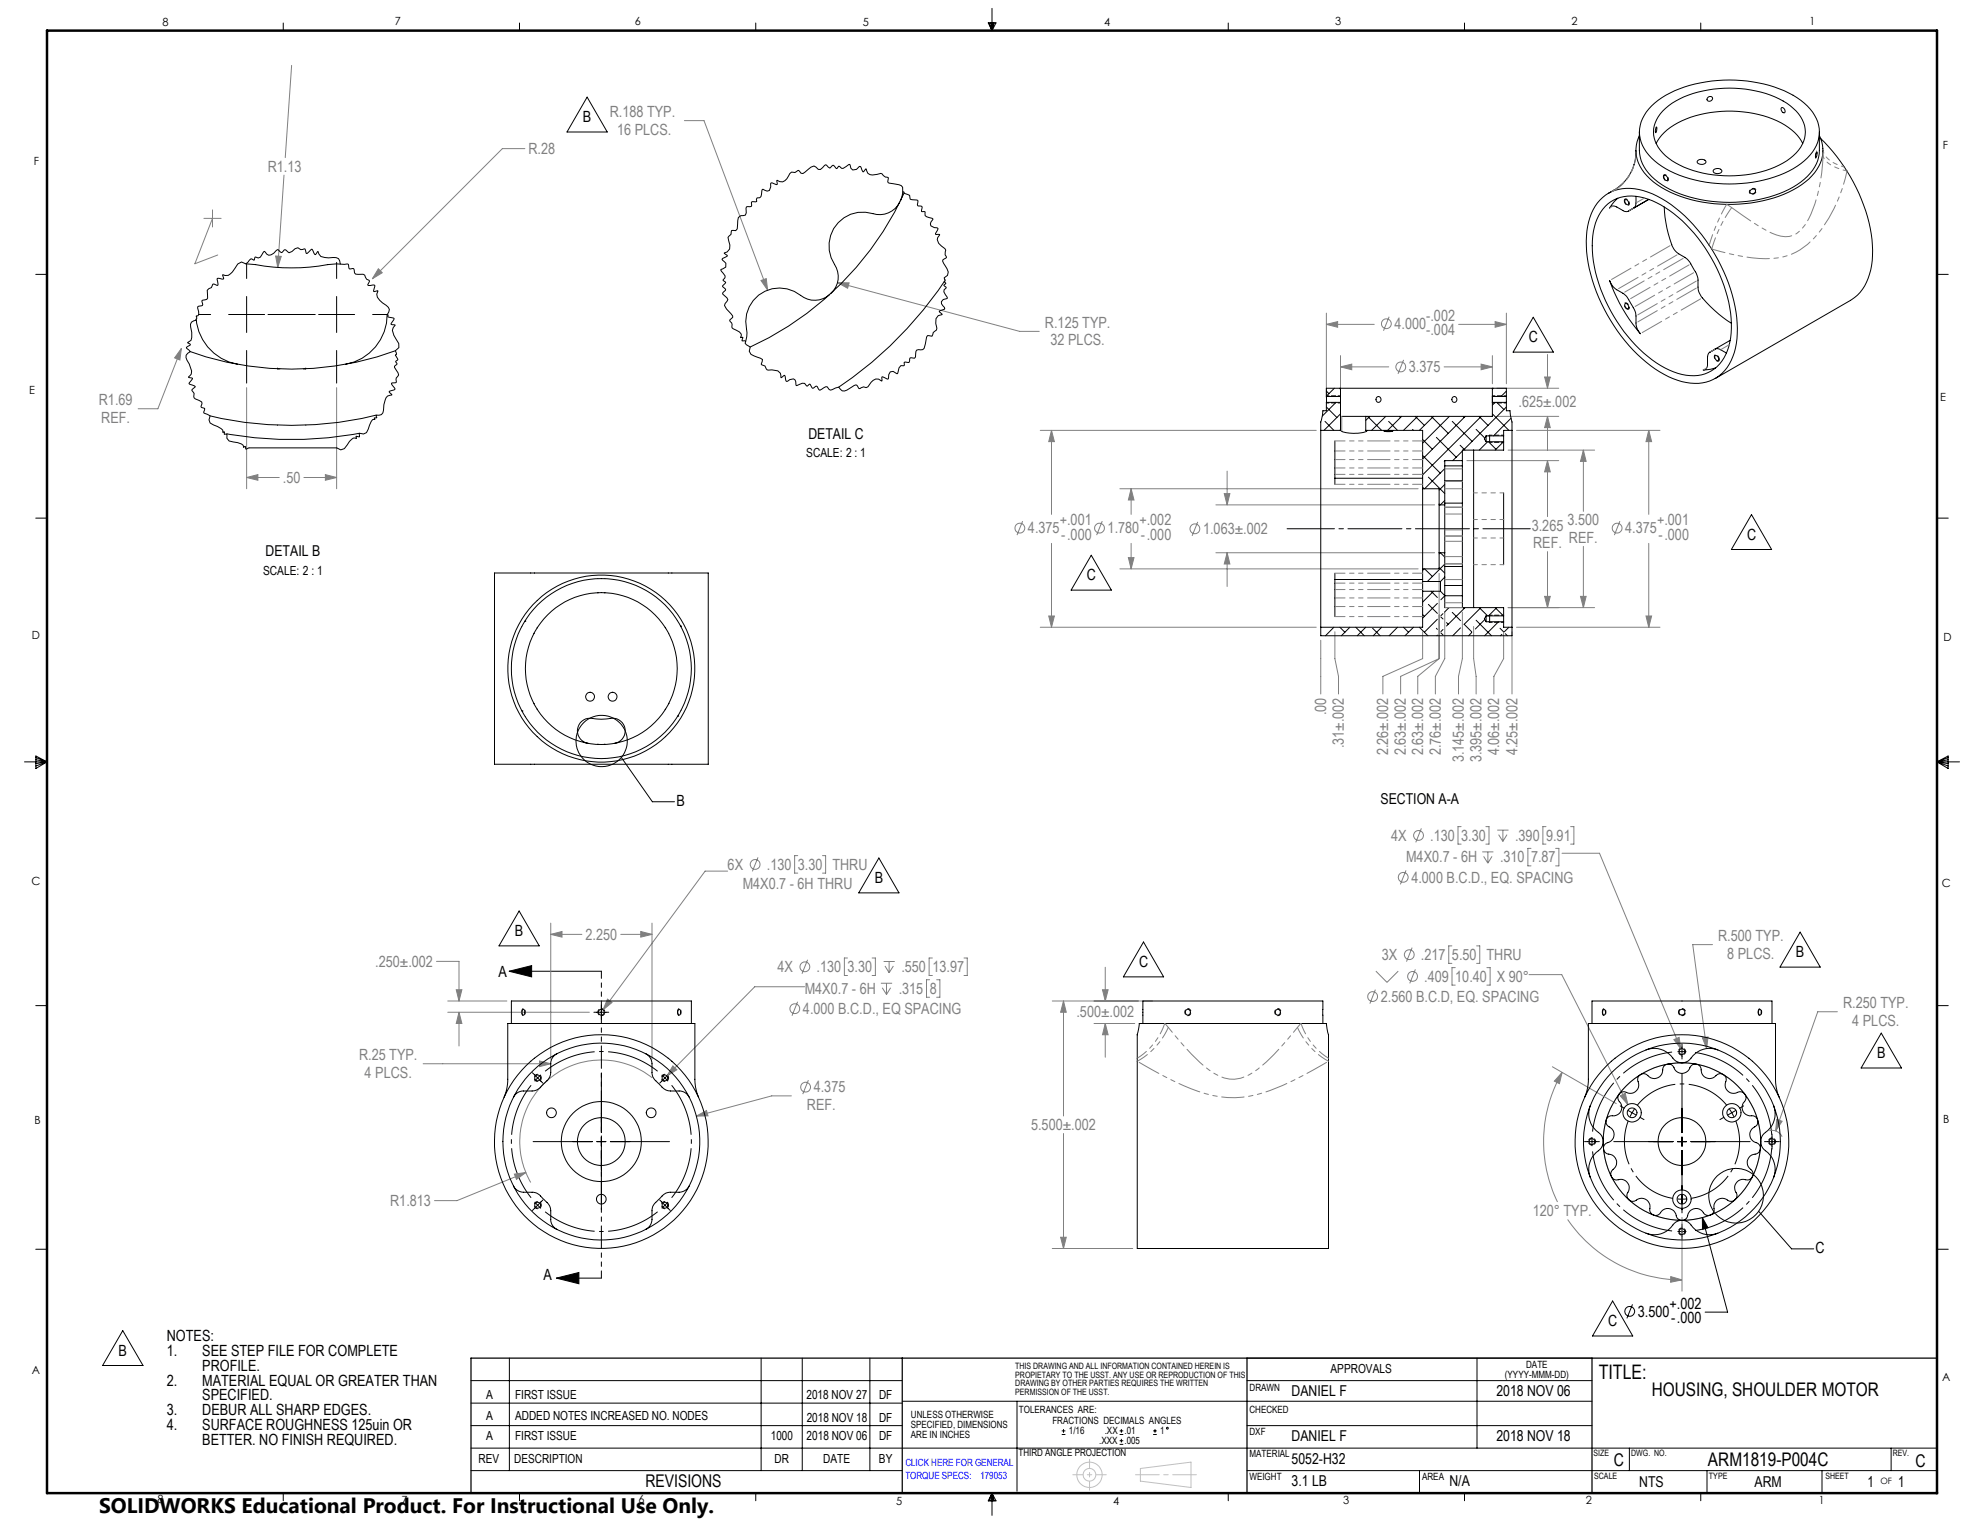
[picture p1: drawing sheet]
<svg xmlns="http://www.w3.org/2000/svg" width="559mm" height="432mm" viewBox="0 0 559 432" stroke-linecap="round" stroke-linejoin="round" font-family="sans-serif">
<defs><g id="words">
<text font-size="5.9" x="27.9" y="427">SOLIDWORKS Educational Product. For Instructional Use Only.</text>
<text font-size="5.6" x="451.2" y="389.3">TITLE:</text>
<g font-size="5.3">
<text x="466.2" y="393.9">HOUSING, SHOULDER MOTOR</text>
<text x="482" y="413.8">ARM1819-P004C</text>
</g>
<g font-size="4.9">
<text x="455.5" y="413.8">C</text>
<text x="540.6" y="413.9">C</text>
<text x="182.1" y="419.6">REVISIONS</text>
</g>
<g font-size="4.4">
<text x="164.5" y="34.4">B</text>
<text x="431.5" y="96.6">C</text>
<text x="493.1" y="152.3">C</text>
<text x="306.7" y="163.7">C</text>
<text x="190.9" y="227.4">B</text>
<text x="246.9" y="249.2">B</text>
<text x="145.3" y="264.1">B</text>
<text x="140.6" y="275.8">A</text>
<text x="321.5" y="272.9">C</text>
<text x="506.9" y="270.1">B</text>
<text x="529.8" y="298.6">B</text>
<text x="512.4" y="353.6">C</text>
<text x="153.4" y="361.3">A</text>
<text x="462.2" y="371.6">3.500</text>
<text x="471.2" y="369.3">+.002</text>
<text x="453.8" y="374.2">C</text>
<text x="471.6" y="373.4">-.000</text>
<text x="33.5" y="382.6">B</text>
<text x="47.1" y="378.5">NOTES:</text>
<text x="47.1" y="382.7">1.</text>
<text x="57.1" y="382.7">SEE STEP FILE FOR COMPLETE</text>
<text x="57.1" y="386.8">PROFILE.</text>
<text x="47.1" y="391">2.</text>
<text x="57.1" y="391">MATERIAL EQUAL OR GREATER THAN</text>
<text x="57.1" y="395.2">SPECIFIED.</text>
<text x="47.1" y="399.4">3.</text>
<text x="57.1" y="399.4">DEBUR ALL SHARP EDGES.</text>
<text x="47.1" y="403.5">4.</text>
<text x="57.1" y="403.5">SURFACE ROUGHNESS 125uin OR</text>
<text x="57.1" y="407.7">BETTER. NO FINISH REQUIRED.</text>
</g>
<g font-size="4.4" fill="#808080">
<text x="172.1" y="33">R.188 TYP.</text>
<text x="174.2" y="38">16 PLCS.</text>
<text x="149.2" y="43.4">R.28</text>
<text x="75.6" y="48.4">R1.13</text>
<text x="294.9" y="92.5">R.125 TYP.</text>
<text x="393.6" y="92.8">4.000</text>
<text x="402.5" y="90.6">-.002</text>
<text x="402.5" y="94.7">-.004</text>
<text x="296.5" y="97.5">32 PLCS.</text>
<text x="397.6" y="105">3.375</text>
<text x="27.9" y="114.4">R1.69</text>
<text x="28.6" y="119.3">REF.</text>
<text x="428.6" y="115">.625±.002</text>
<text x="79.8" y="136.2">.50</text>
<text x="299.1" y="148.2">+.001</text>
<text x="321.6" y="148.2">+.002</text>
<text x="432.3" y="149.7">3.265</text>
<text x="442.4" y="148.2">3.500</text>
<text x="467.6" y="148.2">+.001</text>
<text x="290.1" y="150.5">4.375</text>
<text x="299.5" y="152.3">-.000</text>
<text x="312.6" y="150.5">1.780</text>
<text x="322" y="152.3">-.000</text>
<text x="339.5" y="150.7">1.063±.002</text>
<text x="432.7" y="154.7">REF.</text>
<text x="442.8" y="153.2">REF.</text>
<text x="458.7" y="150.5">4.375</text>
<text x="468.1" y="152.3">-.000</text>
<text x="374.3" y="201.8" transform="rotate(-90 374.3 201.8)">.00</text>
<text x="379.3" y="211.2" transform="rotate(-90 379.3 211.2)">.31±.002</text>
<text x="391.8" y="213.2" transform="rotate(-90 391.8 213.2)">2.26±.002</text>
<text x="396.8" y="213.2" transform="rotate(-90 396.8 213.2)">2.63±.002</text>
<text x="401.6" y="213.2" transform="rotate(-90 401.6 213.2)">2.63±.002</text>
<text x="406.6" y="213.2" transform="rotate(-90 406.6 213.2)">2.76±.002</text>
<text x="413.1" y="215.2" transform="rotate(-90 413.1 215.2)">3.145±.002</text>
<text x="418.1" y="215.2" transform="rotate(-90 418.1 215.2)">3.395±.002</text>
<text x="423.1" y="213.2" transform="rotate(-90 423.1 213.2)">4.06±.002</text>
<text x="428.2" y="213.2" transform="rotate(-90 428.2 213.2)">4.25±.002</text>
<text x="392.6" y="237.3">4X</text>
<text x="403.6" y="237.3">.130</text>
<text x="412.4" y="237.3">3.30</text>
<text x="427.6" y="237.3">.390</text>
<text x="436.3" y="237.3">9.91</text>
<text x="205.4" y="245.4">6X</text>
<text x="216.4" y="245.4">.130</text>
<text x="225.2" y="245.4">3.30</text>
<text x="234.9" y="245.4">THRU</text>
<text x="396.8" y="243.4">M4X0.7 - 6H</text>
<text x="423.3" y="243.4">.310</text>
<text x="432.1" y="243.4">7.87</text>
<text x="209.6" y="251">M4X0.7 - 6H THRU</text>
<text x="398.3" y="249.1">4.000 B.C.D., EQ. SPACING</text>
<text x="165.2" y="265.2">2.250</text>
<text x="484.9" y="265.6">R.500 TYP.</text>
<text x="105.9" y="272.8">.250±.002</text>
<text x="219.4" y="274.3">4X</text>
<text x="230.4" y="274.3">.130</text>
<text x="239.2" y="274.3">3.30</text>
<text x="254.4" y="274.3">.550</text>
<text x="263.1" y="274.3">13.97</text>
<text x="390" y="270.9">3X</text>
<text x="401" y="270.9">.217</text>
<text x="409.8" y="270.9">5.50</text>
<text x="419.5" y="270.9">THRU</text>
<text x="487.5" y="270.5">8 PLCS.</text>
<text x="227.1" y="280.5">M4X0.7 - 6H</text>
<text x="253.6" y="280.5">.315</text>
<text x="262.4" y="280.5">8</text>
<text x="402" y="277">.409</text>
<text x="410.7" y="277">10.40</text>
<text x="422.4" y="277">X 90°</text>
<text x="226.6" y="286.1">4.000 B.C.D., EQ SPACING</text>
<text x="303.8" y="287.1">.500±.002</text>
<text x="389.7" y="282.7">2.560 B.C.D, EQ. SPACING</text>
<text x="520.2" y="284.6">R.250 TYP.</text>
<text x="522.7" y="289.5">4 PLCS.</text>
<text x="101.3" y="299.2">R.25 TYP.</text>
<text x="102.9" y="304.2">4 PLCS.</text>
<text x="229.7" y="308.3">4.375</text>
<text x="227.7" y="313.2">REF.</text>
<text x="291" y="318.9">5.500±.002</text>
<text x="110.1" y="340.3">R1.813</text>
<text x="432.6" y="343.2">120° TYP.</text>
</g>
<g font-size="4.2">
<text x="228.1" y="123.8">DETAIL C</text>
<text x="74.9" y="157">DETAIL B</text>
<text x="389.6" y="227">SECTION A-A</text>
<text x="364.5" y="393.9">DANIEL F</text>
<text x="422.3" y="393.9">2018 NOV 06</text>
<text x="364.5" y="406.8">DANIEL F</text>
<text x="422.3" y="406.8">2018 NOV 18</text>
<text x="364.5" y="413.1">5052-H32</text>
<text x="364.5" y="419.3">3.1 LB</text>
<text x="409.1" y="419.3">N/A</text>
<text x="462.6" y="419.6">NTS</text>
<text x="495.2" y="419.6">ARM</text>
<text x="527.1" y="419.6">1</text>
<text x="535.7" y="419.6">1</text>
</g>
<g font-size="3.5">
<text x="227.5" y="129">SCALE: 2 : 1</text>
<text x="74.2" y="162.2">SCALE: 2 : 1</text>
<text x="375.5" y="387.5">APPROVALS</text>
<text x="137.2" y="394.8">A</text>
<text x="145.4" y="394.8">FIRST ISSUE</text>
<text x="227.6" y="394.8">2018 NOV 27</text>
<text x="248.1" y="394.8">DF</text>
<text x="137.2" y="400.6">A</text>
<text x="145.4" y="400.6">ADDED NOTES INCREASED NO. NODES</text>
<text x="227.7" y="401.3">2018 NOV 18</text>
<text x="248.1" y="401.3">DF</text>
<text x="137.2" y="406.5">A</text>
<text x="145.4" y="406.5">FIRST ISSUE</text>
<text x="217.6" y="406.5">1000</text>
<text x="227.6" y="406.5">2018 NOV 06</text>
<text x="248.1" y="406.5">DF</text>
<text x="135" y="413">REV</text>
<text x="145.1" y="413">DESCRIPTION</text>
<text x="218.6" y="413">DR</text>
<text x="232.3" y="413">DATE</text>
<text x="248.1" y="413">BY</text>
</g>
<g font-size="3.2">
<text x="45.9" y="7.3">8</text>
<text x="111.5" y="7.1">7</text>
<text x="179.2" y="7.1">6</text>
<text x="243.5" y="7.2">5</text>
<text x="311.6" y="7.2">4</text>
<text x="376.8" y="7.2">3</text>
<text x="443.5" y="7.1">2</text>
<text x="510.7" y="7">1</text>
<text x="548.3" y="42">F</text>
<text x="9.5" y="46.5">F</text>
<text x="8.2" y="111.2">E</text>
<text x="547.5" y="113.2">E</text>
<text x="8.9" y="180.4">D</text>
<text x="548.5" y="180.8">D</text>
<text x="8.9" y="249.7">C</text>
<text x="548" y="250.2">C</text>
<text x="9.7" y="317.2">B</text>
<text x="548.4" y="317">B</text>
<text x="9" y="387.6">A</text>
<text x="548.1" y="389.6">A</text>
<text x="44.5" y="424.2">8</text>
<text x="113.3" y="424.6">7</text>
<text x="180.2" y="424.2">6</text>
<text x="252.9" y="424.7">5</text>
<text x="314.1" y="424.7">4</text>
<text x="379.1" y="424.4">3</text>
<text x="447.6" y="424.4">2</text>
<text x="513.3" y="424.4">1</text>
</g>
<g font-size="2.8">
<text x="424.7" y="388.8">(YYYY-MMM-DD)</text>
<text x="430.7" y="386">DATE</text>
<text x="352.7" y="392.5">DRAWN</text>
<text x="257.1" y="400.2">UNLESS OTHERWISE</text>
<text x="287.5" y="398.8">TOLERANCES ARE:</text>
<text x="297" y="401.9">FRACTIONS DECIMALS ANGLES</text>
<text x="352.6" y="398.7">CHECKED</text>
<text x="257.1" y="403">SPECIFIED, DIMENSIONS</text>
<text x="257.1" y="405.8">ARE IN INCHES</text>
<text x="301.7" y="404.8">1/16</text>
<text x="310.2" y="407.6">.XXX .005</text>
<text x="311.8" y="404.8">.XX .01</text>
<text x="327.5" y="404.8">1</text>
<text x="352.6" y="404.9">DXF</text>
<text x="287.4" y="411">THIRD ANGLE PROJECTION</text>
<text x="352.6" y="411.3">MATERIAL</text>
<text x="352.6" y="417.6">WEIGHT</text>
<text x="401.3" y="417.6">AREA</text>
</g>
<g font-size="2.8" fill="#00f">
<text x="255.5" y="413.8">CLICK HERE FOR GENERAL</text>
<text x="255.5" y="417.4">TORQUE SPECS:</text>
<text x="276.7" y="417.4">179053</text>
</g>
<g font-size="2.5">
<text x="286.5" y="386.3">THIS DRAWING AND ALL INFORMATION CONTAINED HEREIN IS</text>
<text x="286.5" y="388.8">PROPIETARY TO THE USST. ANY USE OR REPRODUCTION OF THIS</text>
<text x="286.5" y="391.2">DRAWING BY OTHER PARTIES REQUIRES THE WRITTEN</text>
<text x="286.5" y="393.7">PERMISSION OF THE USST.</text>
<text x="449.7" y="411">SIZE</text>
<text x="460.4" y="411">DWG. NO.</text>
<text x="534.2" y="410.9">REV.</text>
<text x="449.9" y="417.3">SCALE</text>
<text x="482.3" y="417.3">TYPE</text>
<text x="515.2" y="417.3">SHEET</text>
<text x="530.7" y="418.9">OF</text>
</g>
</g></defs>
<g fill="none" stroke="#808080" stroke-width=".28">
<path d="M82.3 18.5l-1.8 26M193.1 34h5.6l17.9 47.9M60 59.2v4.9M80.2 49.4l-1.8 26.1M148.1 41.9h-6.3l-36.7 36.8M57.5 61.6h4.9M60 61.6l-5 12.8 6.5-2.4M77.8 72.2l1.6 .2-1 3.1zM106.8 75.8l1.1 1.2-2.8 1.7zM214.8 79.2l1.5-.6 .3 3.3zM236.4 79.8h3.2l-.4 1.6zM236.4 79.8l51.4 13.7h5.5"/>
<path d="M51.2 98.4l-.4 3.2-1.5-.6zM51.2 98.4l-6.6 17h-5.6M374.3 91.5l3.2-.7v1.6zM374.3 88.4v23.9M374.3 91.5h13.5M392 89.4l-1.5 3.9M411.7 91.5h13.4M422 90.8l3.1 .7-3.1 .9zM425.1 88.4v19.9M69.6 109.4v28.5M95 109.4v28.5M378.3 103.5l3.2-.7v1.6z"/>
<path d="M378.3 100.4v11.9M378.3 103.5h13.6M396.1 101.6l-1.6 3.9M407.6 103.5h13.6M418 102.8l3.2 .7-3.2 .9zM421.2 100.4v7.9M422.5 109.6h17.4M422.5 117.5h17.4M435.9 106.4h1.6l-.8 3.2zM436.7 117.5l.8 3.2h-1.6zM436.7 100v9.6M436.7 117.5v9.5"/>
<path d="M69.6 134.8l3.2-.9v1.6zM69.6 134.8h9.2M85.8 134.8h9.2M91.8 133.9l3.2 .9-3.2 .7zM293.6 121.5h77.9M296.8 121.5l.8 3.1h-1.6zM296.8 121.5v23.7M316.1 137.9h84.1M319.2 137.9l.8 3.2h-1.5zM319.2 137.9v7.3M345.5 139.3h1.6l-.8 3.2zM346.3 133v9.5"/>
<path d="M414 130h25.9M425.6 127h24.4M428 121.5h40.5M436.7 130l.8 3.2h-1.6zM436.7 130v15.8M446.9 127l.7 3.2h-1.5zM446.9 127v17.3M465.3 121.5l.8 3.1h-1.6zM465.3 121.5v23.7M288.6 147.1l-1.6 3.9M296.8 153.4v23.6M311.1 147.1l-1.6 3.9"/>
<path d="M318.5 157.4h1.5l-.8 3.1zM319.2 153.4v7.1M338 147.3l-1.6 3.9M343.1 142.5h61.8M343.1 156h61.8M346.3 156l.8 3.2h-1.6zM346.3 156v9.5M436.7 155.7v15.8M446.9 154.2v17.3M457.2 147.1l-1.6 3.9M465.3 153.4v23.6M293.6 177h77.9"/>
<path d="M296 173.8h1.6l-.8 3.2zM316.1 160.5h84.1M376.7 178.3v7.6l1.1 5v5M401.5 178.3v7.6l-11.2 5v5M406.2 161.8v24.1M407.7 172.8v13.1l-2.6 5v5M412.7 172.8v13.1l-1.1 5v5M415.9 176.8v9.1l.7 5v5M424.4 178.3v7.6l-2.8 5v5M425.6 171.5h24.4M426.7 178.3v17.6M428 177h40.5"/>
<path d="M435.9 168.3h1.6l-.8 3.2zM446.1 168.3h1.5l-.7 3.2zM464.5 173.8h1.6l-.8 3.2zM372.7 180.7v15.2M406.2 185.9l-10.9 5v5M406.2 185.9l-6.1 5v5M401.1 233.8l-1.5 3.9M412.4 233.3h-.9v4.9h.9M419.3 233.3h.9v4.9h-.9M422.6 234.3h3.1M422.9 235.5l1.2 2M424.1 234.3v3.2"/>
<path d="M425.3 235.5l-1.2 2M432.1 239.4h-.9v5h.9M436.3 233.3h-.9v4.9h.9M439 239.4h.9v5h-.9M443.3 233.3h.9v4.9h-.9M205.4 245.9h-6.4l-28.8 39.1M213.9 242l-1.6 3.9M225.1 241.5h-.8v4.9h.8M232.1 241.5h.9v4.9h-.9M396.8 245.6l-1.6 4M418.3 240.4h3.2M418.7 241.7l1.2 1.9"/>
<path d="M419.9 240.4v3.2M421.1 241.7l-1.2 1.9M440.8 240.8h10.6l23 55.2M123.2 271.3h6.3v11.2M128.8 279.3h1.6l-.9 3.2zM155.4 263.7l3.2-.8v1.6zM155.4 260.5v38.4M155.4 263.7h8.8M175.2 263.7h8.8M180.8 262.9l3.2 .8-3.2 .8zM184 260.5v38.4M227.1 278.5h-14.1l-24.8 25.1"/>
<path d="M227.9 270.9l-1.6 3.9M239.2 270.4h-.9v4.9h.9M246.1 270.4h1v4.9h-1M248.6 277.5h3.2M249 278.8l1.2 1.9M249.4 271.4h3.1M249.8 272.6l1.1 1.9M250.2 277.5v3.2M250.9 271.4v3.1M251.4 278.8l-1.2 1.9M252.1 272.6l-1.2 1.9M262.4 276.5h-.9v4.9h.9"/>
<path d="M263.1 270.4h-.9v4.9h.9M264.3 276.5h1v4.9h-1M272.1 270.4h.9v4.9h-.9M311.1 279.3h1.6l-.8 3.2zM311.9 273v9.5M388.2 279.3l-1.6 3.9M388.3 274.1l3.1 3.1 3.2-3.1M398.5 267.4l-1.6 4M399.5 273.6l-1.6 3.9M409.8 266.9h-.9v5h.9M410.7 273.1h-.9v4.9h.9M416.7 266.9h.9v5h-.9"/>
<path d="M419.6 273.1h.9v4.9h-.9M431.5 275.1h9.3l18.6 36.6M483.3 266.6h-5.6l3.9 29.3M126.4 282.5h16.7M126.4 285.7h39.9M129.5 285.7l.9 3.2h-1.6zM129.5 285.7v9.5M152.3 299.4l3.1 .8-3.1 .8zM171.4 282l1.3 .9-2.5 2.1zM225.1 282.7l-1.6 4M297 282.5h28.2M300.1 282.5l.8 3.2h-1.6z"/>
<path d="M300.1 282.5v32.5M308.8 288.9h11.5M311.9 288.9l.8 3.1h-1.6zM311.9 288.9v9.5M472.4 293.4l1.5-.6 .5 3.2zM480.4 292.9l1.6-.2-.4 3.2zM518.5 285.5h-5.5l-11.9 33.7M119.4 300.2h36M184.1 304.2a23 23 0 0 0-29.4 .5 23 23 0 0 0-4.9 29M189.9 300.8l1.1 1.1-2.8 1.7zM196.5 315l2.9-1.6 .4 1.5zM223.3 309.3h-5.5l-21.3 5.7"/>
<path d="M228.1 304.8l-1.5 4M300.1 319.9v32.5M438.1 301.1l18 10.4M440.9 302.6l-.8 3.2-1.4-.7zM440.9 302.6a39.1 39.1 0 0 0-1.3 36.6M457.3 309.3l1.4-.8 .7 3.2zM499.4 319.1a3.2 3.2 0 0 1 3.6 1.7M501.4 315.9l1.6 .5-1.9 2.8zM145.2 331.4l3.2-.5-2.6 1.9zM148.4 330.9l-19.4 7.9h-6.4M297 352.4h22.7M299.3 349.2h1.6l-.8 3.2z"/>
<path d="M442.4 344.2a39 39 0 0 0 32.3 17M474.7 343.6v20.8M471.5 360.3l3.2 .9-3.2 .7z"/>
<circle cx="391.3" cy="91.4" r="1.38"/>
<circle cx="395.3" cy="103.6" r="1.39"/>
<circle cx="287.8" cy="149" r="1.38"/>
<circle cx="310.3" cy="149" r="1.38"/>
<circle cx="337.2" cy="149.2" r="1.38"/>
<circle cx="456.4" cy="149" r="1.38"/>
<circle cx="400.4" cy="235.8" r="1.39"/>
<circle cx="213.1" cy="244" r="1.38"/>
<circle cx="396" cy="247.6" r="1.39"/>
<circle cx="227.2" cy="272.9" r="1.38"/>
<circle cx="397.7" cy="269.4" r="1.39"/>
<circle cx="398.7" cy="275.6" r="1.39"/>
<circle cx="224.3" cy="284.7" r="1.39"/>
<circle cx="387.4" cy="281.3" r="1.38"/>
<circle cx="227.4" cy="306.8" r="1.39"/>
</g>
<g fill="none" stroke="#000" stroke-width=".28">
<path d="M79.9 6.5v2.1M146.6 6.5v2.1M213.3 6.5v2.1M278.9 6.5h2.2l-1.1 2.1zM279.1 6.5l.9 2.1M279.6 6.5l.4 2.1M280 2.4v6.2M280.3 6.5l-.3 2.1M280.6 6.5l-.6 2.1M346.6 6.5v2.1M413.3 6.5v2.1M480 6.5v2.1"/>
<path d="M165.7 27.4l5.7 9.9h-11.4zM10.1 77.4h3.2M69.6 74.4v4.2M95 74v4.6M546.7 77.4h3.1M56.1 88.8h3.3M64.5 88.8h10.2M69.6 83.7v10.1M69.6 98.9v9.2M75.6 88.8h13.4M89.9 88.8h10.2M95 83.7v10.1"/>
<path d="M95 98.9v9.2M105.2 88.8h4M432.7 89.5l5.7 9.9h-11.4zM378.3 111.7v2M421.2 111.7v2M420.4 122.8v2M10.1 146.2h3.2M308 156.7l5.7 9.8h-11.4zM494.3 145.2l5.7 9.9h-11.4zM546.7 146.2h3.1M420.4 173.6v2M6.9 215h6.4"/>
<path d="M10.1 213.4l3.2 1.6-3.2 1.9zM10.1 213.8l3.2 1.2M10.1 214.4l3.2 .6M13.3 215l-3.2 1.2M13.3 215l-3.2 .5M175.4 213.8l8.7 12.5h6.3M546.7 215h6.3M546.7 215l3.1 .5M546.7 215l3.1 1.2M546.7 215l3.1-1.6v3.5zM549.8 214.4l-3.1 .6M549.8 213.8l-3.1 1.2"/>
<path d="M146.5 257.1l5.7 9.8h-11.4zM248 242.1l5.7 9.9h-11.3zM143.7 274.1l6.3-1.6v3.2zM143.7 274.1h26M322.7 265.9l5.7 9.8h-11.4zM508 263.1l5.7 9.8h-11.3zM10.1 283.8h3.2M167.6 285.7h4.2M169.7 283.6v4.2M473.4 296.8h2.5M474.7 294.7v4.2M530.9 291.6l5.7 9.8h-11.3z"/>
<path d="M546.7 283.8h3.1M150.2 302.8l3 2.9M152.6 303.4l-1.7 1.8M169.7 302.9v16.8M186.8 303.4l1.7 1.8M189.2 302.8l-3 2.9M457.3 312.1l1.1 .7M459.5 313.4l1.1 .6M460.6 314l-.6 1.2M460.6 314l1.1 .7M461.3 313l-.7 1M462.8 315.3l1.2 .7"/>
<path d="M474.7 302.9v16.8M486.6 315.3l-1.2 .7M488.1 313l.6 1M488.7 314l.6 1.2M488.7 314l-1.1 .7M489.9 313.4l-1.2 .6M492.1 312.1l-1.1 .7M150.5 322.2h16.7M150.9 339.2l1.7 1.8M153.2 338.7l-3 2.9M168.5 322.2h2.5M169.7 320.9v2.6"/>
<path d="M169.7 324.7v16.7M172.3 322.2h16.6M186.2 338.7l3 2.9M188.5 339.2l-1.7 1.8M447.2 322.2h4.2M449.3 320.9v2.6M455.4 322.2h16.8M473.4 338.4h2.5M473.4 322.2h2.6M474.7 320.9v2.6M474.7 324.7v17.6M477.2 322.2h16.7"/>
<path d="M498 322.2h4.2M500.1 320.1v4.2M10.1 352.6h3.2M473.4 347.6h2.5M474.7 345.5v4.2M480.4 343.6l1.6 2.9-1.5 .4zM480.4 343.6l7.2 26.7h-6.4M496.3 341.8l9.3 10.7h6.3M546.7 352.6h3.1M34.6 375.5l5.8 9.9h-11.4zM157 360.7l6.4-1.6v3.2zM157 360.7h12.7"/>
<path d="M455.1 367.2l5.7 9.8h-11.4zM460.7 368.1l-1.6 4M132.9 389.6h121.7M132.9 396h121.7M143.8 383.3v31.7M214.8 383.3v31.7M226.4 383.3v31.7M245.5 383.3v31.7M254.6 395.5h194.7M287 395.5v25.4M351.9 389.6h97.4M351.9 383.3h97.4"/>
<path d="M416.8 383.3v25.4M132.9 408.7h413.8M132.9 402.3h121.7M132.9 415h121.7M299.6 404.8h1.1M299.6 403.8h1.1M300.1 403.3v1.1M316 407.6h1M316 406.6h1M316 404.8h1M316 403.8h1M316.5 403.3v1.1"/>
<path d="M316.5 406.1v1M325.4 404.8h1.1M325.4 403.8h1.1M326 403.3v1.1M351.9 402.3h97.4M351.9 415h194.8M400.6 415v6.4M459.8 408.7v6.3M481.8 415v6.4M514.2 415v6.4M533.7 408.7v6.3M79.9 421.4v2.1"/>
<path d="M146.6 421.4v2.1M213.3 421.4v2.1M280 421.4v6.3M280 421.4l1.1 2.2h-2.2zM280 421.4l.6 2.2M280 421.4l-.9 2.2M280 421.4l-.4 2.2M280 421.4l.3 2.2M346.6 421.4v2.1M413.3 421.4v2.1M480 421.4v2.1"/>
<circle cx="169.8" cy="209.1" r="7.2"/>
<circle cx="490" cy="337.5" r="7.7"/>
<circle cx="459.9" cy="370.1" r="1.39"/>
<circle cx="329.5" cy="403.1" r=".25"/>
</g>
<path d="M168.7 285.6a1 1 0 0 1 1.5-.9 1 1 0 0 1 .1 1.7 1 1 0 0 1-1.6-.5v-.3M473.7 285.6a1 1 0 0 1 1.4-.9 1 1 0 0 1 .2 1.7 1 1 0 0 1-1.6-.5v-.3M475.7 296.8a1 1 0 0 0-1.5-.9 1 1 0 0 0-.1 1.7 1 1 0 0 0 1.6-.7v-.1M152.8 304.2a1 1 0 0 0-1.5-.9 1 1 0 0 0-.1 1.7 1 1 0 0 0 1.6-.7v-.1M188.7 304.2a1 1 0 0 0-1.5-.9 1 1 0 0 0-.1 1.7 1 1 0 0 0 1.6-.7v-.1M450.3 322.2a1 1 0 0 0-1.5-.9 1 1 0 0 0-.1 1.7 1 1 0 0 0 1.6-.7v-.1M501.1 322.2a1 1 0 0 0-1.5-.9 1 1 0 0 0-.1 1.7 1 1 0 0 0 1.6-.7v-.1M152.8 340.1a1 1 0 0 0-1.5-.9 1 1 0 0 0-.1 1.7 1 1 0 0 0 1.6-.6v-.2M188.7 340.1a1 1 0 0 0-1.5-.9 1 1 0 0 0-.1 1.7 1 1 0 0 0 1.6-.6v-.2M475.7 347.6a1 1 0 0 0-1.5-.9 1 1 0 0 0-.1 1.7 1 1 0 0 0 1.6-.7v-.1" fill="none" stroke="#000" stroke-width=".28" stroke-dasharray="1.3 .6" stroke-dashoffset=".4" stroke-linecap="butt"/>
<path d="M147.2 285.6l.4-.9a1.13 1.13 0 0 1 .1 1.9l-.3-.2-.2-.8M191.2 285.6l.4-.9a1.17 1.17 0 0 1 .1 1.9l-.3-.2-.2-.8M452.2 285.6l.4-.9a1.13 1.13 0 0 1 .1 1.9l-.3-.2-.2-.8M496.2 285.6l.4-.9a1.17 1.17 0 0 1 .1 1.9l-.3-.2-.2-.8" fill="none" stroke="#000" stroke-width=".28" stroke-dasharray="1.3 .6" stroke-dashoffset=".1" stroke-linecap="butt"/>
<path d="M334.4 285.6a.93 .93 0 0 1 1.4-.8 .93 .93 0 0 1 0 1.6 .85 .85 0 0 1-1 .1 .85 .85 0 0 1-.4-.9M359.8 285.6a.93 .93 0 0 1 1.4-.8 .93 .93 0 0 1 0 1.6 .86 .86 0 0 1-1 .1 .86 .86 0 0 1-.4-.9" fill="none" stroke="#000" stroke-width=".28" stroke-dasharray="1.3 .6" stroke-dashoffset=".6" stroke-linecap="butt"/>
<path d="M458.4 56.6l.1-.2a.88 .88 0 0 1 1 0 .88 .88 0 0 1 .3 .9l-.1 .5a1.02 1.02 0 0 1-1.3-1.2M469.4 49.8l.1-.3a.91 .91 0 0 1 1 .1 .91 .91 0 0 1 .4 .9l-.2 .5a1.06 1.06 0 0 1-1.3-1.2M512.5 44.6l-.1-.4M459.1 87.2a1.02 1.02 0 0 1-.3-1.7 1.18 1.18 0 0 1 .8 1.8l-.5-.1M485.2 101.4v.3a.88 .88 0 0 1-1 0 .88 .88 0 0 1-.4-.9l.1-.5a1.02 1.02 0 0 1 1.3 1.1" fill="none" stroke="#000" stroke-width=".28" stroke-dasharray="1.3 .6" stroke-linecap="butt"/>
<path d="M493.7 54.1a.96 .96 0 0 1 .9-.9 .96 .96 0 0 1 1 .8 .99 .99 0 0 1-.9 .8 .99 .99 0 0 1-1-.7M512.4 43.9l.4-1.2" fill="none" stroke="#000" stroke-width=".28" stroke-dasharray="1.3 .6" stroke-dashoffset=".7" stroke-linecap="butt"/>
<path d="M472.2 296.9a25.4 25.4 0 0 0-22.8 22.7M150.1 306.1a25.4 25.4 0 0 0 0 32.1M185.8 302.5a25.4 25.4 0 0 0-32.2 0M189.4 338.2a25.4 25.4 0 0 0 0-32.1M449.4 324.7a25.4 25.4 0 0 0 22.8 22.7M153.6 341.8a25.4 25.4 0 0 0 32.2 0" fill="none" stroke="#000" stroke-width=".28" stroke-dasharray="15.2 1.3 1.3 1.3" stroke-dashoffset="-.3" stroke-linecap="butt"/>
<path d="M477.2 347.4a25.4 25.4 0 0 0 22.9-25.2 25.4 25.4 0 0 0-22.9-25.3" fill="none" stroke="#000" stroke-width=".28" stroke-dasharray="15.2 1.3 1.3 1.3" stroke-dashoffset="-1.2" stroke-linecap="butt"/>
<path d="M459.5 316.3a16.2 16.2 0 0 0 12.7 21.9M487.3 311.9a16.3 16.3 0 0 0-25.2 0M477.2 338.2a16.2 16.2 0 0 0 12.7-21.9" fill="none" stroke="#000" stroke-width=".28" stroke-dasharray="15.2 1.3 1.3 1.3" stroke-dashoffset="2.7" stroke-linecap="butt"/>
<g fill="none" stroke="#c0c0c0" stroke-width=".28">
<path d="M321.8 414.4l14.3-1.8v7.2l-14.3-1.8zM546.2 421.4h1M546.3 421l.7 .7M546.7 420.9v1M547 421l-.7 .7"/>
<circle cx="474.7" cy="322.2" r="22.2"/>
<circle cx="307.5" cy="416.2" r="1.78"/>
<circle cx="307.5" cy="416.2" r="3.6"/>
</g>
<g fill="none" stroke="#000" stroke-width=".28" stroke-dasharray="1.3 .6">
<path d="M512.4 44.2v-.3M512.5 44.6h.1M78.3 103.9v.2M78.3 120h.1M78.3 104.1h.2M78.3 104.1h.1M78.5 104.1h.5M85.6 104.1h.5M86.1 104.1h.2M86.3 104.1v-.1M86.3 104.1v-.2M374.4 113.7h.1"/>
<path d="M425.2 111.7v.1M86.3 120h.1M420.2 123l.2-.2M420.4 124.8l-.2-.1M147.2 176.8h.1M150.7 178.8h.1M150.8 178.7l-.1 .1M151.7 177.1l-.1 .1M151.7 177.1h.1M168.7 163.3h.1M168.7 167.3h.1M168.8 167.3h-.1"/>
<path d="M168.9 167.3h-.1M170.7 167.3h-.2M170.7 167.3h.1M170.7 163.3h.1M187.8 177.1h-.1M187.8 177.1h.1M187.9 177.2l-.1-.1M188.8 178.8h.1M191.2 175.1h.1M420.2 173.8l.2-.2M420.4 175.6l-.2-.1M150.7 198.5h.1"/>
<path d="M150.7 198.5l.1 .2M188.7 198.7v-.2M188.7 198.5h.1M188.8 198.5h.1M148.2 202.2h.1M151.6 200.1l.1 .1M151.7 200.2h.1M168.7 210v.1M168.7 214v.1M168.7 210.1h.1M168.8 210.1h.1M170.5 210.1h.2"/>
<path d="M170.7 210.1h.1M170.7 214.1v-.1M170.7 210.1v-.1M187.7 200.2h.1M187.8 200.2h.1M187.8 200.2l.1-.1M192.2 200.5h.1"/>
</g>
<path d="M374.4 111.7h3.9M378.3 113.7h-3.9M421.2 111.7h4M425.2 113.7h-4M420.4 122.8h4M424.4 124.8h-4M420.4 173.6h4M424.4 175.6h-4" fill="none" stroke="#000" stroke-width=".28" stroke-dasharray="1.3 .6" stroke-dashoffset=".6"/>
<path d="M363.2 149.2h68.7" fill="none" stroke="#000" stroke-width=".28" stroke-dasharray="15.2 1.3 1.3 1.3" stroke-dashoffset="1.9"/>
<path d="M169.7 274.1v86.6" fill="none" stroke="#000" stroke-width=".28" stroke-dasharray="6.3 1.3 1.3 1.3 1.3 1.3" stroke-dashoffset="4.3"/>
<path d="M254.6 383.3h-121.7v38.1M351.9 383.3v38.1M449.3 383.3v38.1M546.7 383.3h-292.1v38.1" fill="none" stroke="#000" stroke-width=".35"/>
<path d="M13.3 8.6h533.4v412.8h-533.4z" fill="none" stroke="#000" stroke-width=".7"/>
<path d="M307.5 411.8v8.8" fill="none" stroke="#c0c0c0" stroke-width=".28" stroke-dasharray="15.2 1.3 1.3 1.3" stroke-dashoffset="12.8"/>
<path d="M302.8 416.2h9.4" fill="none" stroke="#c0c0c0" stroke-width=".28" stroke-dasharray="15.2 1.3 1.3 1.3" stroke-dashoffset="12.4"/>
<path d="M320.5 416.2h17.2" fill="none" stroke="#c0c0c0" stroke-width=".28" stroke-dasharray="15.2 1.3 1.3 1.3" stroke-dashoffset="8.5"/>
<g fill="#000">
<path d="M480.4 343.6l1.6 2.9-1.5 .4z"/>
<path d="M143.7 274.1l6.3-1.6v3.2zM157 360.7l6.4-1.6v3.2z"/>
</g>
<path d="M189.9 300.8l-1.7 2.8 2.8-1.7zM145.2 331.4l.6 1.4 2.6-1.9zM152.3 299.4v1.6l3.1-.8zM196.5 315l3.3-.1-.4-1.5zM180.8 262.9l3.2 .8-3.2 .8zM155.4 263.7l3.2-.8v1.6zM171.4 282l-1.2 3 2.5-2.1zM128.8 279.3h1.6l-.9 3.2zM129.5 285.7l.9 3.2h-1.6zM296.8 121.5l.8 3.1h-1.6zM296 173.8h1.6l-.8 3.2zM345.5 139.3h1.6l-.8 3.2zM346.3 156l.8 3.2h-1.6zM465.3 121.5l.8 3.1h-1.6zM464.5 173.8h1.6l-.8 3.2zM374.3 91.5l3.2-.7v1.6zM422 90.8l3.1 .7-3.1 .9zM378.3 103.5l3.2-.7v1.6zM418 102.8l3.2 .7-3.2 .9zM435.9 106.4h1.6l-.8 3.2zM436.7 117.5l.8 3.2h-1.6zM319.2 137.9l.8 3.2h-1.5zM318.5 157.4h1.5l-.8 3.1zM446.9 127l.7 3.2h-1.5zM446.1 168.3h1.5l-.7 3.2zM436.7 130l.8 3.2h-1.6zM435.9 168.3h1.6l-.8 3.2zM311.1 279.3h1.6l-.8 3.2zM311.9 288.9l.8 3.1h-1.6zM299.3 349.2h1.6l-.8 3.2zM300.1 282.5l.8 3.2h-1.6zM457.3 309.3l2.1 2.4-.7-3.2zM480.4 292.9l1.2 3 .4-3.2zM472.4 293.4l2 2.6-.5-3.2zM440.9 302.6l-.8 3.2-1.4-.7zM471.5 360.3l3.2 .9-3.2 .7zM501.4 315.9l-.3 3.3 1.9-2.8zM106.8 75.8l-1.7 2.9 2.8-1.7zM91.8 133.9l3.2 .9-3.2 .7zM69.6 134.8l3.2-.9v1.6zM77.8 72.2l.6 3.3 1-3.1zM51.2 98.4l-1.9 2.6 1.5 .6zM214.8 79.2l1.8 2.7-.3-3.3zM236.4 79.8l2.8 1.6 .4-1.6z" fill="#808080"/>
<g fill="none" stroke="#000" stroke-width=".28">
<path d="M462.7 37.3v5.1a12 12 0 0 0 6.3 9.7 38.6 38.6 0 0 0 27.3 4.2 24.9 24.9 0 0 0 15.3-8.3 9.3 9.3 0 0 0 1.9-5.6v-5.1M462.7 38.3l-.9 2.6-.1 2M466.1 29.9a30.4 30.4 0 0 1 18.7-7.2 36.1 36.1 0 0 1 23.4 5.6 10.6 10.6 0 0 1 4.8 11.8 17.4 17.4 0 0 1-10.8 9.4 40.4 40.4 0 0 1-32.1-1.9 13.6 13.6 0 0 1-7.4-9.4 9.9 9.9 0 0 1 3.4-8.3zM467.4 35.9l.1-.1 .1 .6-.3 1.1zM469.3 31.3a23.9 23.9 0 0 1 14.2-6.1 31.3 31.3 0 0 1 21.7 4.6 8.6 8.6 0 0 1 3.4 10.9 17.5 17.5 0 0 1-11.6 7.8 33.1 33.1 0 0 1-25.1-3.1 9.4 9.4 0 0 1-5-9.9l1.1-2.6zM481.9 27.6a.76 .76 0 0 1 1-.4 .76 .76 0 0 1 .4 1 .76 .76 0 0 1-1 .4l-.5-.4zM502.8 30.4a.91 .91 0 0 1 .9 .5 .91 .91 0 0 1-.1 1 1.02 1.02 0 0 1-.8-1.5zM513.5 38.3a9.7 9.7 0 0 1-2.1 11.3 30 30 0 0 1-19 7.9 38.1 38.1 0 0 1-24.7-5.4 12.6 12.6 0 0 1-6-9.2M513.9 39.1a48.8 48.8 0 0 1 14.5 30 17.9 17.9 0 0 1-4.2 14.2l-1.9 1.5-38.2 22M215.1 53.5l1.4 .4 .6-.1 .4-1.1 .1-1.1 1.7 .5-.1-1.1h.4a1.68 1.68 0 0 0 2.5-.6l.8-1.4 .5-.4 1 .1 1-.6 .7 .8 .5 .1 2.3-1.8 .8-.4 1.2 1h.6l1.6-1.3 1.1 .9 .6-.6 .4-.1 .9 .9 .6-.7 .9 .6h.3l1.7-1.1 .3 .1 .2 1 .6 .5 1-.2a1.21 1.21 0 0 1 1.2-.8l.6 1.5 1-.8a1.58 1.58 0 0 0 1.7 1.7l2.4-.5 1.3 1.1 .7 .1v1.4l3.8 .9 .3 .4 .1 1.4h.3v.3l1.6 .6 .2 1.1 .2 .1 1.8 .2 .2 .2-.2 1a.79 .79 0 0 0 1.1 .5 .76 .76 0 0 1 .1 1.1v.4l1 .1v1.1l2.2 .9-.7 1.4 .1 .5 2 .8-.7 1.4 .1 .3h1.1l-.7 1.4 .4 1.1 2 1.9-.2 1.3 .4 .7-1 .7a4 4 0 0 0 1.2 2.5l.3 1-.2 .9-.9 .7 .2 .6v.3l-.2 .2 .4 .5-.5 .5 .7 .7-.6 .6-.1 .6 1 1.7-1.2 .4-.5 .7v.5l.9 1.1v.4l-1.5 .6v.3l.8 .7-1.1 .3-.6 .8 .1 3.2-.9 .7-.4 1.1-1.2-.2-1 3.6-.4 .4-1.7 .1-.3 2-.3 .3-1.2-.1-.4 1.3-1.1-.1-.2 .1v.8l-1 .1-.5 .6-.5 1.7-1.1-.7-.9 .2-.4 .7-.2 1.3-1.6-.7-.1 1.2a2.07 2.07 0 0 0-3.5 1l-.4 .6-.6 .3-.7-.2-1.2 .5-.9-1.1-3.3 1.7h-.6l-1-1-2.3 .8-.4-.2-.6-.8h-.4l-1.6 1-.9-1.1-1.2 .6-.8-1.2-.8 .6-.6-.8h-.7l-1.7 .6-.3-1.6a1.82 1.82 0 0 0-2.2 .4l-.4-.2-.4-1.5-1 .7a2.19 2.19 0 0 0-.9-1.9l-3-.3-.6-1.1-1-.4 .3-1.4-3.3-1.5-.4-.9 .2-1.2-1.4-1 .2-.6-1.1-.1 .3-1h-.7l.2-.9-.5-.6-2.1-1.2-.1-1.4-.6-.7 .9-.9v-.4l-1.8-1.9-.5-1 .9-1.6-.3-.6-1.1-1-.1-.3 .9-.9-.9-1 .9-1.1-.8-.7 .5-.5 .1-.7-1.2-1.6 1.4-.8 .1-1.1-1.1-1.1 1.4-.9v-.3l-.8-.6 .8-.3 .7-.8 .1-1.2-.5-2.1 .8-.9 .1-1h1.2l.5-.5 .3-3.2 .7-.5 1.3-.2 .2-.6a1.58 1.58 0 0 1 .3-1.8l1.2-.1 .1-1.2 1.4-.2-.1-.6 .2-.4h.7l.4-.3zM253.9 57.1a6.4 6.4 0 0 1-7.6 3.2 9.5 9.5 0 0 0-10.4 3.3 9.5 9.5 0 0 0-.4 11 6.3 6.3 0 0 1-1 8.2M254.8 54.2l-.7 2.5"/>
<path d="M255.1 54.5a88.5 88.5 0 0 1-43.4 43.4M451.5 56.5a11.3 11.3 0 0 1 12.3-2.7 36.2 36.2 0 0 1 18.6 15.4 47.1 47.1 0 0 1 7.9 23.5 16.2 16.2 0 0 1-5.1 13.3 12.2 12.2 0 0 1-11.8 1.3 37.2 37.2 0 0 1-17.9-15.4 43.3 43.3 0 0 1-7.8-25.3 16.3 16.3 0 0 1 3.8-10.1zM453 58.2a11 11 0 0 1 12.1-2 35.1 35.1 0 0 1 17 15.2 38.1 38.1 0 0 1 6.3 24 11.5 11.5 0 0 1-8.2 10.4 17.9 17.9 0 0 1-13.9-4.2 44.4 44.4 0 0 1-16.9-30.8 16.8 16.8 0 0 1 3.6-12.6zM458.6 56.4a.83 .83 0 0 1 .9 .4 .83 .83 0 0 1-.1 1l-.8-.7zM461.7 42.9a12.8 12.8 0 0 1-7.8 11.7M461.7 42.4v.5M461.7 55.4v1.9a2.11 2.11 0 0 1-1.7 2 1.47 1.47 0 0 1-2 .1l-1.7-1a1.38 1.38 0 0 0-2 .3l1.2-1.8 1.1-.9M465.3 56.3l-5.7 3.3M467.4 40.5a17 17 0 0 1 11.1-7.8 33.7 33.7 0 0 1 25.3 2.6l2.7 2.1 1.4 1.6 .9 1.5M469.7 58.4a28.7 28.7 0 0 0 2.9 12.2l1.2 1 1.7 1a14.3 14.3 0 0 1 3.4 5l.3 1.2v2.2a4.7 4.7 0 0 0 1.2 3.1l4.7 4.6 3.5 2.5M469.7 49.5a.94 .94 0 0 1 .8 1.4 .94 .94 0 0 1-.8-1.4zM479.2 45.3a1.5 1.5 0 0 1 2.3 .5 1.53 1.53 0 0 1-2.5-.1z"/>
<path d="M483.7 47.9a1.44 1.44 0 0 1 2.3 .5 1.47 1.47 0 0 1-2.5-.1zM494.1 53.6a.75 .75 0 0 1 1-.2 .75 .75 0 0 1 .3 1 .75 .75 0 0 1-1 .3l-.5-.4zM512.7 42.8l.1 .8-.2 .8a1.22 1.22 0 0 1 .1-1.5zM514.5 42.4v.5M61.3 78.7a1.55 1.55 0 0 1 1.6 .1l.2-.3-.3-.9h.3a1.85 1.85 0 0 0 2.5-.8l1.5-2.3 1.1-.6 1.2 .6 1.3-1.4h.3l.7 .3 .3-.9 .9 .3 .6-.2 .8-1.4 .4-.2a1.54 1.54 0 0 0 2.6 .5l1-1.1 1.1 .9 1-.9 1.2 .9 .8-.3 .9-.8 .8-.3a2.16 2.16 0 0 0 2 .4l.4 1.2 1.6-1.2 .8 1.5h.2l.6-.8 .9 1.4a10.3 10.3 0 0 0 4.3 .3l.6 .3 .5 1.5h2.2l.4 1.4 1.2-.1 .2 1.2 .4 .4h2.1l.4 .2 .6 1.2 .8 .5-.5 1 .1 .2h1.8l-.3 1.7 1.2-.1-.3 .9 .2 .9 .7 .9 2.4 1.9 .3 .6-.6 1.5 .2 .1-.1 .5 1.8 .5-.9 1.6 1.2 .3-.5 .6-.3 .8 .5 1.5 1.3 2.2 .1 1.2-1 .9 .3 1-.3 .2 .7 1.3-.6 .5 .3 .8-.7 .6v.3l1 1.5 .2 .6-.7 .9v1.2l-1.3 .2a1.33 1.33 0 0 0 .8 1.3l.1 .5-1.5 .6 .7 1-1.2 .3-.4 .4-.7 2-.2 2.3-.5 .5-1.4 .2 .1 .7h-.6l.1 .5h-.6l-.4 .5-1.4 3.2-.8 .4-1.1-.2-.1 1-.9-.2v.7a.96 .96 0 0 0-1.2 .1l-2.1 2.7-1 .4-1.2-.6h-24.7l-.9 .4-.1-.8-.6 .3-.1-.6-.4-.4-3.5-.8-.7-.8 .1-1.3-.7 .2-.1-.7-.4 .1v-.6l-.5-.4-3.1-1.6-.3-.9 .3-1.1-.7-.5a.98 .98 0 0 1-1.1-.7l.2-.9-1-.5 .3-.9-.1-.4-2.1-1.2v-1.3l-.6-.8 .9-1.2-1.8-.7 1-1.5-1.1-.3 .8-.9 .1-.9-.7-2-.9-1.8v-.6l1.2-1.1-1.1-1 1.1-1-.7-.5 .9-.6 .2-.9v-1.4l-.3-1.5a1.49 1.49 0 0 1 1.6-2v-1.1l.4-.1 .3-.5-.3-2 1.3-.4v-1.4l1.2-.3 .3-.4-.1-2.2 1.2-.7 .4-1 1.4 .3zM69.4 74.5l2.7 .2a56.7 56.7 0 0 0 20.4 0l3.5-.2M266.5 79.5a109.9 109.9 0 0 1-29.8 29.8M454.3 79.2a5.1 5.1 0 0 0 2 2.6l1.7 1a12.7 12.7 0 0 1 3.1 4.3l.5 1.2 .1 2.9a4.7 4.7 0 0 0 1.3 3 47.5 47.5 0 0 1-8.7-15zM55.4 90.3a14.1 14.1 0 0 0 11.7 12.5M109.3 88.8a14.2 14.2 0 0 1-11.8 14M111.6 99a85.2 85.2 0 0 1-57.9 .2M234.2 83.1a6.4 6.4 0 0 1-8.2 .3 9.5 9.5 0 0 0-11-.7 9.5 9.5 0 0 0-4.3 10.1 6.8 6.8 0 0 1-.2 3.5"/>
<path d="M458.6 85.8a.81 .81 0 0 1 .9 .4 .81 .81 0 0 1-.1 .9l-.8-.6zM484 98.6l-1.4 .8M487.2 99.6l-1.6-.9a1.81 1.81 0 0 0-2.4 .4l-.2 .1a1.54 1.54 0 0 0-1.1 1.6v2a1.32 1.32 0 0 1-1.2 1.6l2.1-.2 1.4-.4M488.3 96.1l-4.3 2.4M106.2 117.2a99.9 99.9 0 0 1-46.9 .2M373.9 118.9l2.5 2.6M374.3 111.9v1.7M374.3 113.6v2.3h-1l-.6 3.2v2.4M374.3 113.6h4M374.3 111.9h4M374.3 110.4l.7 .7M374.3 114.9l3 2.9"/>
<path d="M376.6 109.6l-2.3 2.2M377 113.6l-3.8 3.8M378 109.6l.3 .3M378.3 111.9v1.7M378.3 109.6h42.9M378.3 116.8l-4.6 4.7M378.3 109.6v2.3M378.3 113.6v7.9M378.3 109.6h-4v2.3M378.7 117.5h6.7M385.4 117.5v4M386 117.5l3.9 4"/>
<path d="M386.6 117.5l-1.2 1.1M391.1 117.5l-4 4M391.9 118.9l2.5 2.6M394.9 117.5l.4 .3M395.6 117.5l-4 4M399.4 117.5l2.6 2.6M400.1 117.5l-4 4M403.9 117.5l4.8 4.8M404.6 117.5l-4 4M409 117.5l-7.5 7.6M409.9 118.9l5.6 5.7M412.9 117.5l.3 .3"/>
<path d="M413.5 117.5l-12 12M417.4 117.5l2.5 2.6M418 117.5l-16.5 16.5M421.2 111.9v1.7M421.2 116.8l4.6 4.7M421.2 109.6v2.3M421.2 113.6v3.9h-35.8M421.2 113.6h3.9M421.2 111.9h3.9M421.2 109.6h3.9v2.3M421.5 109.6l-.3 .3M422 113.6l-.8 .7"/>
<path d="M422.4 113.6l2 2M425.1 110.4l-1.5 1.5M425.1 114.9l-12.1 12.1M425.1 111.9v1.7M425.1 113.6v2.3h1.1l.5 3.2v2.4M426.4 118l-4.9 5M484 100.4a.83 .83 0 0 1 .9 .4 .83 .83 0 0 1-.1 1l-.8-.7zM101.5 122.3a103.8 103.8 0 0 1-37.4 .1M372.7 121.5v55.5M372.7 121.5h5.6M376.7 124.5v10.5M376.7 135v1.7"/>
<path d="M376.7 135h24.8M378.3 121.5a9.1 9.1 0 0 0 6.4 .6l.9-.3 .1-.2-.3-.1M378.3 121.3l-.2 .2M385.4 121.5h16.1v16.4M390.6 121.6h2.5l-.8 .2zM398.6 121.2l.3 .3M401.5 137.9v22.6M401.5 137.5l.4 .4M401.5 128.6l5 4.9M401.5 124l2.7 2.8M401.5 137.9h4.7v4.6M403.1 134.7l4.6 4.6"/>
<path d="M405.4 123.4l5.6 5.6M407.6 130.2l.1 .1M407.7 131.5h5M407.7 135.6h5M407.7 132.3l-5.6 5.6M407.7 136.7l-1.5 1.6M412.1 125.7l1.4 1.3M412.7 130v1.5M412.7 131.5v4.1M412.7 135.9v6.1M412.7 127.3l-2.7 2.7M412.7 135.6v.2"/>
<path d="M412.7 130h-5v12.5M415.9 127v44.5M416.6 121.2l2.4 2.4M419.4 123v1.7M419.4 123h5M419.4 123l-.5 .9 .5 .8M419.4 124.7h5M419.8 124.7l-2.3 2.3M420.1 124.7l2.1 2.1M424.3 124.7l-2.3 2.3M424.4 123v1.7M424.4 139.1v20.3"/>
<path d="M424.4 124.7v2.3h-11.7v3M426.7 121.5v55.5M426.7 121.5h-2.3v1.5M406.2 142.5v13.5M406.2 142.5h1.5M406.2 156v4.5h-4.7M406.2 156h1.5M406.2 142.2l.3 .3M406.5 156l-.3 .3M406.5 156l1.2 1.2M407.7 142.5v13.5M407.7 159.9h5"/>
<path d="M407.7 142h5M407.7 156v6.9M407.7 141.3l-1.2 1.2M407.7 159.2l-4.9 4.9M412.7 159.9v5.3M412.7 159.2v.7M412.7 151.3v7.8M412.7 143.2v8M412.7 142v1.1M139.6 161.7h60.3v54h-60.3zM148.1 175.3h.1M192.1 176.7h.1"/>
<path d="M372.7 177v2.4h54v-2.4M376.4 177l-2.3 2.4M376.7 163.5v10.5M376.7 161.8v1.7M376.7 163.5h24.8M378.1 177l1.5 1.4M381 177l-2.4 2.4M382.6 177l2.4 2.4M385.4 177l-2.4 2.4M387.4 177.3l2.1 2.1M389.9 177l-2.3 2.4M394.4 177l-2.4 2.4"/>
<path d="M396.1 177l1.4 1.4M398.9 177l-2.4 2.4M400.6 177l1.2 1.3M401.5 164.1v2.8M401.5 173.4l.5 .6M401.5 160.5v3.6M401.5 166.9v10.1h-28.8M401.5 166.9h5M401.5 164.1h5M401.9 160.5l-.4 .5M402.1 160.5l2.1 2.2M403.1 170.6l2.6 2.5"/>
<path d="M403.9 166.9l1.8 1.7M404.6 166.9l-3.1 3M405.4 177.3l.3 .3M405.7 170.3l-4.2 4.1M405.7 174.8l-3.7 3.6 1 1M405.7 179.2l-.2 .2M406.2 160.2l1.5 1.5M406.5 164.1v2.8M406.5 166.9l1.2 1.2M406.6 178.6l.6 .6M406.6 174.1l.6 .6M407.2 173.2l-.6 .6"/>
<path d="M407.2 177.7l-.6 .6M407.7 162.9v5.2M407.7 165.2h5M407.7 168.1v3.4h16.7v2.3M407.7 162.9l-1.2 1.2M408.2 175.7l.5 .5M408.9 171.5l-1.2 1.3M409.9 172.8l2.3 2.4M412.2 177.2l-2.2 2.2M412.7 168.1v3.4M412.7 165.2v2.9M412.7 168.1l-5 .1-1.1 1.1"/>
<path d="M413 171.5l.2 .2M413.5 171.5l-5.3 5.2M415.4 178.5l-.9 .9M416.6 175l4.3 4.4M417.5 171.5l2.3 2.3M417.9 171.5l-4.7 4.7 2.2 2.1M419 174.9l-2.6 2.6M419.4 173.8v1.7M419.4 173.8h5M419.4 173.8l-.5 .9 .5 .8M419.4 175.5h5M422 171.5l2.3 2.3"/>
<path d="M422.4 171.5l-2.3 2.3M422.9 175.5l-3.9 3.9M423.3 177.3l1 1M423.9 179l-.4 .4M424.4 173.8v1.7M424.4 175.5v1.5h2.3M424.9 178.9l.5 .5M425.8 177l-1.2 1.3M147.3 200.7h.1M165.9 209.8a3.6 3.6 0 0 1-2.8-4.5 3.6 3.6 0 0 1 4.7-2.5l3.2 .1a4.1 4.1 0 0 1 5 1.6 3.5 3.5 0 0 1-2.5 5.3M191.3 202.1h.1M144.3 288.9v-6.4h50.8v6.4"/>
<path d="M147.5 284.9a.78 .78 0 0 1 .7 .6 .78 .78 0 0 1-.2 .8l-.2 .2a.87 .87 0 0 1-.6-.7 .87 .87 0 0 1 .3-.9zM157.2 297.4a3.1 3.1 0 0 0-1.8 2.8v2.4a5.3 5.3 0 0 1-2.4 3.8 3.6 3.6 0 0 1-2.8 1.5h-2.5a3.1 3.1 0 0 0-2.8 1.7M182.2 297.4a3.2 3.2 0 0 1 1.8 2.8v2.4a5.1 5.1 0 0 0 2.4 3.8 3.6 3.6 0 0 0 2.8 1.5h2.5a3.1 3.1 0 0 1 2.8 1.7M191.5 284.9a.71 .71 0 0 1 .7 .5 .71 .71 0 0 1-.1 .7l-.3 .4a.87 .87 0 0 1-.6-.7 .87 .87 0 0 1 .3-.9zM320.9 292.1l.6-3.2h52.8l.6 3.2M321 292v60.4h53.9v-60.4M322.5 288.9v-6.4h50.8v6.4M449.3 288.9v-6.4h50.8v6.4M452.5 284.9a.76 .76 0 0 1 .7 .6 .76 .76 0 0 1-.3 .8l-.1 .2a.87 .87 0 0 1-.6-.7 .87 .87 0 0 1 .3-.9zM464.5 296.3a6.6 6.6 0 0 1 8 2.7 3.3 3.3 0 0 0 5.3-1.1 6.5 6.5 0 0 1 7-1.6M496.5 284.9a.71 .71 0 0 1 .6 .5 .71 .71 0 0 1-.1 .7l-.2 .4a.87 .87 0 0 1-.6-.7 .87 .87 0 0 1 .3-.9zM142.3 309.7l.2-.5a13.1 13.1 0 0 0 .8-4.6v-15.7h52.8v15.7a12 12 0 0 0 1 4.9v.2"/>
<path d="M447.3 309.6l.1-.4a13.1 13.1 0 0 0 .9-4.6v-15.7h52.8v15.7a12 12 0 0 0 1 4.9v.2M448.8 312a6.6 6.6 0 0 0 2.8 8 3.3 3.3 0 0 1-1.2 5.3 6.5 6.5 0 0 0-1.6 7M453.3 316.2a1.84 1.84 0 0 0 1.3 2.1 2.4 2.4 0 0 1 .8 2.5 2.4 2.4 0 0 1-1.9 1.8l-.7 .5-.3 1.1M456.9 308.8a1.76 1.76 0 0 0 .5 2.5 2.51 2.51 0 0 1-.3 2.8 2.51 2.51 0 0 1-2.6 .8l-.8 .4-.4 .8M462.9 303.3a1.75 1.75 0 0 0-.4 2.5 2.49 2.49 0 0 1-1.3 2.5 2.49 2.49 0 0 1-2.7-.2l-.9 .1-.6 .6M470.5 300.4a1.76 1.76 0 0 0-1.3 2.1 2.48 2.48 0 0 1-2 1.9 2.48 2.48 0 0 1-2.6-1.2l-.8-.2-.8 .2M470.6 300.3a1.74 1.74 0 0 1 2.1 1.5 2.54 2.54 0 0 0 2.5 1.1 2.54 2.54 0 0 0 2-2l.7-.5 .8-.1M478.8 300.4a1.76 1.76 0 0 1 1.4 2.1 2.48 2.48 0 0 0 2 1.9 2.48 2.48 0 0 0 2.5-1.2l.8-.2 .8 .2M486.4 303.3a1.75 1.75 0 0 1 .5 2.5 2.49 2.49 0 0 0 1.2 2.5 2.49 2.49 0 0 0 2.8-.2l.8 .1 .7 .6M492.4 308.8a1.76 1.76 0 0 1-.4 2.5 2.51 2.51 0 0 0 .2 2.8 2.51 2.51 0 0 0 2.7 .8l.7 .4 .4 .8M496.1 316.2a1.84 1.84 0 0 1-1.3 2.1 2.4 2.4 0 0 0-.9 2.5 2.4 2.4 0 0 0 2 1.8l.6 .5 .3 1.1M500.6 312a6.6 6.6 0 0 1-2.8 8 3.3 3.3 0 0 0 1.1 5.3 6.5 6.5 0 0 1 1.7 7"/>
<path d="M144.9 334.7a3.2 3.2 0 0 0 2.8 1.8h2.5a4.2 4.2 0 0 1 3.2 2l.5 .4a3.6 3.6 0 0 1 1.5 2.8v2.4a3.1 3.1 0 0 0 1.8 2.9M194.5 334.7a3.2 3.2 0 0 1-2.8 1.8h-2.5a4.2 4.2 0 0 0-3.2 2l-.5 .4a3.4 3.4 0 0 0-1.5 2.8v2.4a3.2 3.2 0 0 1-1.8 2.9M452.5 324.3a1.86 1.86 0 0 0 2.1 1.5 2.52 2.52 0 0 1 1.6 2.2 2.52 2.52 0 0 1-1.3 2.4l-.3 .8 .2 .8M454.8 332.1a1.84 1.84 0 0 0 2.4 .7 2.49 2.49 0 0 1 2.4 1.5 2.49 2.49 0 0 1-.4 2.7v.9l.5 .7M459.7 338.6a1.76 1.76 0 0 0 2.5-.2 2.51 2.51 0 0 1 2.8 .5 2.51 2.51 0 0 1 .6 2.7l.2 .6 .8 .7M489.6 338.6a1.76 1.76 0 0 1-2.5-.2 2.51 2.51 0 0 0-2.7 .5 2.51 2.51 0 0 0-.6 2.7l-.4 .8-.6 .5M494.6 332.1a1.84 1.84 0 0 1-2.5 .7 2.49 2.49 0 0 0-2.4 1.5 2.49 2.49 0 0 0 .5 2.7l-.1 .9-.4 .7M496.8 324.3a1.86 1.86 0 0 1-2 1.5 2.52 2.52 0 0 0-1.7 2.2 2.52 2.52 0 0 0 1.4 2.4l.3 .8-.2 .8M464.5 348.1a6.5 6.5 0 0 0 8-2.8 3.3 3.3 0 0 1 5.3 1.1 6.3 6.3 0 0 0 7 1.7M466.7 342.9a1.78 1.78 0 0 0 2.2-1.1 2.54 2.54 0 0 1 2.8-.5 2.54 2.54 0 0 1 1.6 2.3l.5 .6 .8 .2M482.7 342.9a1.78 1.78 0 0 1-2.3-1.1 2.54 2.54 0 0 0-2.7-.5 2.54 2.54 0 0 0-1.6 2.3l-.6 .6-.8 .2"/>
<circle cx="389.1" cy="112.7" r=".76"/>
<circle cx="410.5" cy="112.7" r=".77"/>
<circle cx="166.5" cy="196.6" r="1.24"/>
<circle cx="169.7" cy="188.7" r="21.4"/>
<circle cx="169.7" cy="188.7" r="25.4"/>
<circle cx="169.7" cy="188.7" r="26.4"/>
<circle cx="172.9" cy="196.6" r="1.24"/>
<circle cx="169.7" cy="285.7" r=".82"/>
<circle cx="335.2" cy="285.7" r=".77"/>
<circle cx="360.6" cy="285.7" r=".77"/>
<circle cx="474.7" cy="296.8" r=".83"/>
<circle cx="474.7" cy="285.7" r=".83"/>
<circle cx="151.7" cy="304.2" r=".83"/>
<circle cx="155.6" cy="314.1" r="1.37"/>
<circle cx="183.8" cy="314.1" r="1.38"/>
<circle cx="187.7" cy="304.2" r=".82"/>
<circle cx="460.6" cy="314" r="2.6"/>
<circle cx="460.6" cy="314.1" r="1.38"/>
<circle cx="488.7" cy="314.1" r="1.37"/>
<circle cx="488.8" cy="314" r="2.6"/>
<circle cx="169.7" cy="322.2" r="6.7"/>
<circle cx="169.7" cy="322.2" r="30.2"/>
<circle cx="169.7" cy="322.2" r="27.8"/>
<circle cx="169.7" cy="322.2" r="11.3"/>
<circle cx="169.7" cy="338.4" r="1.37"/>
<circle cx="449.3" cy="322.2" r=".83"/>
<circle cx="474.7" cy="338.4" r="1.37"/>
<circle cx="474.7" cy="322.2" r="30.2"/>
<circle cx="474.7" cy="338.4" r="2.6"/>
<circle cx="474.7" cy="322.2" r="22.2"/>
<circle cx="474.7" cy="322.2" r="27.8"/>
<circle cx="474.7" cy="322.2" r="6.7"/>
<circle cx="500.1" cy="322.2" r=".83"/>
<circle cx="151.7" cy="340.1" r=".83"/>
<circle cx="187.7" cy="340.1" r=".82"/>
<circle cx="474.7" cy="347.6" r=".83"/>
</g>
<g fill="none" stroke="#808080" stroke-width=".28" stroke-dasharray="6.3 1.3 1.3 1.3 1.3 1.3">
<path d="M454.9 54l.7-.4M455.3 58.1l-1 .6M459.7 59.5l1.3-.7M461.7 42.9h.1M461.7 57.3l2.4-1.4M487.3 57.7l1.4 .9M514.5 43.7v-.8M484 98.6l-1.3 .7M488 97.3l-2.4 1.4M480.7 104.4l1-.6M378.7 121.7v-4.2M407.8 135.9h4.9"/>
<path d="M412.7 135.8h-4.9M412.7 132.3h-4.9M412.7 137.9h-4.9M407.8 159.2h4.9M407.8 151.3h4.9M407.8 143.2h4.9M407.8 157.1h4.9M407.8 149.5h4.9M412.7 159.1h-4.9M412.7 151.2h-4.9M412.7 143.1h-4.9M412.7 152.8h-4.9"/>
<path d="M412.7 145.1h-4.9M407.8 170.1h4.9M407.8 163.6h4.9M412.7 171.5h-4.9M328.7 288.8l1 1.2M366.2 290l1-1.2"/>
</g>
<path d="M415.9 139.1h8.5M415.9 159.4h8.5M415.9 146.6h8.5M415.9 151.8h8.5" fill="none" stroke="#808080" stroke-width=".28" stroke-dasharray="6.3 1.3 1.3 1.3 1.3 1.3" stroke-dashoffset="5.3"/>
<path d="M376.7 124.4h24.8M376.7 129.7h24.8M376.7 133.9h24.8M401.5 136.7h-24.8M401.5 127.3h-24.8M401.5 132.1h-24.8M376.7 161.8h24.8M376.7 171.2h24.8M376.7 166.4h24.8M401.5 174h-24.8M401.5 168.8h-24.8M401.5 164.6h-24.8" fill="none" stroke="#808080" stroke-width=".28" stroke-dasharray="6.3 1.3 1.3 1.3 1.3 1.3" stroke-dashoffset="3.5"/>
<path d="M454.3 79.2l17.5-10.1M473.8 71.6l-17.5 10.1M477.2 74.5l-17.5 10.1M479.2 79l-17.5 10.2M458 82.7l17.5-10.1M461 86.8l17.5-10.1M461.7 91.1l17.5-10.1M480.5 84.1l-17.5 10.1M374.9 299.5a84.8 84.8 0 0 1-20.2 9.4 29.8 29.8 0 0 1-20.6-2.5l-6.8-3.3-6.3-3.6" fill="none" stroke="#808080" stroke-width=".28" stroke-dasharray="6.3 1.3 1.3 1.3 1.3 1.3" stroke-dashoffset="-.6"/>
<path d="M321 299.5a20.4 20.4 0 0 0 8.7-9.5M374.9 299.5a20.4 20.4 0 0 1-8.7-9.5" fill="none" stroke="#808080" stroke-width=".28" stroke-dasharray="6.3 1.3 1.3 1.3 1.3 1.3" stroke-dashoffset="2.9"/>
<path d="M329.7 290a60.3 60.3 0 0 0 12.9 12.9 9.4 9.4 0 0 0 11.2-.3 61.9 61.9 0 0 0 12.4-12.6" fill="none" stroke="#808080" stroke-width=".28" stroke-dasharray="6.3 1.3 1.3 1.3 1.3 1.3" stroke-dashoffset="4.6"/>
<path d="M321 298.7a18.5 18.5 0 0 0 7.7-9.9M374.9 298.7a18.5 18.5 0 0 1-7.7-9.9" fill="none" stroke="#808080" stroke-width=".28" stroke-dasharray="6.3 1.3 1.3 1.3 1.3 1.3" stroke-dashoffset="3.1"/>
<path d="M521.3 48.3a39.3 39.3 0 0 1-11.2 20.7 17.7 17.7 0 0 1-13.6 4l-6.4-1-7-1.7" fill="none" stroke="#808080" stroke-width=".28" stroke-dasharray="6.3 1.3 1.3 1.3 1.3 1.3" stroke-dashoffset="2.5"/>
<path d="M461.7 42.9a12.5 12.5 0 0 1-6 10.9M483.1 70.3a37.6 37.6 0 0 1 5.6-11.7" fill="none" stroke="#808080" stroke-width=".28" stroke-dasharray="6.3 1.3 1.3 1.3 1.3 1.3" stroke-dashoffset="3"/>
<path d="M488.7 58.6l3 2.1a44.4 44.4 0 0 0 9.6 5.6 6.4 6.4 0 0 0 8.4-3.2 40.8 40.8 0 0 0 4.8-19.4" fill="none" stroke="#808080" stroke-width=".28" stroke-dasharray="6.3 1.3 1.3 1.3 1.3 1.3" stroke-dashoffset="-.2"/>
<path d="M521.3 48.3a10.2 10.2 0 0 1-6.5-3.6l-.3-1" fill="none" stroke="#808080" stroke-width=".28" stroke-dasharray="6.3 1.3 1.3 1.3 1.3 1.3" stroke-dashoffset="5.2"/>
<path d="M482.4 69.2l1.9-5.5 3-6" fill="none" stroke="#808080" stroke-width=".28" stroke-dasharray="6.3 1.3 1.3 1.3 1.3 1.3" stroke-dashoffset="3.2"/>
<path d="M461.2 46.5a12.7 12.7 0 0 1-6.3 7.5" fill="none" stroke="#808080" stroke-width=".28" stroke-dasharray="6.3 1.3 1.3 1.3 1.3 1.3" stroke-dashoffset="4.5"/>
<path d="M520.5 47.2a8.5 8.5 0 0 1-5.8-4.1l-.2-.8" fill="none" stroke="#808080" stroke-width=".28" stroke-dasharray="6.3 1.3 1.3 1.3 1.3 1.3" stroke-dashoffset="5.4"/>
<use href="#words"/>
</svg>
